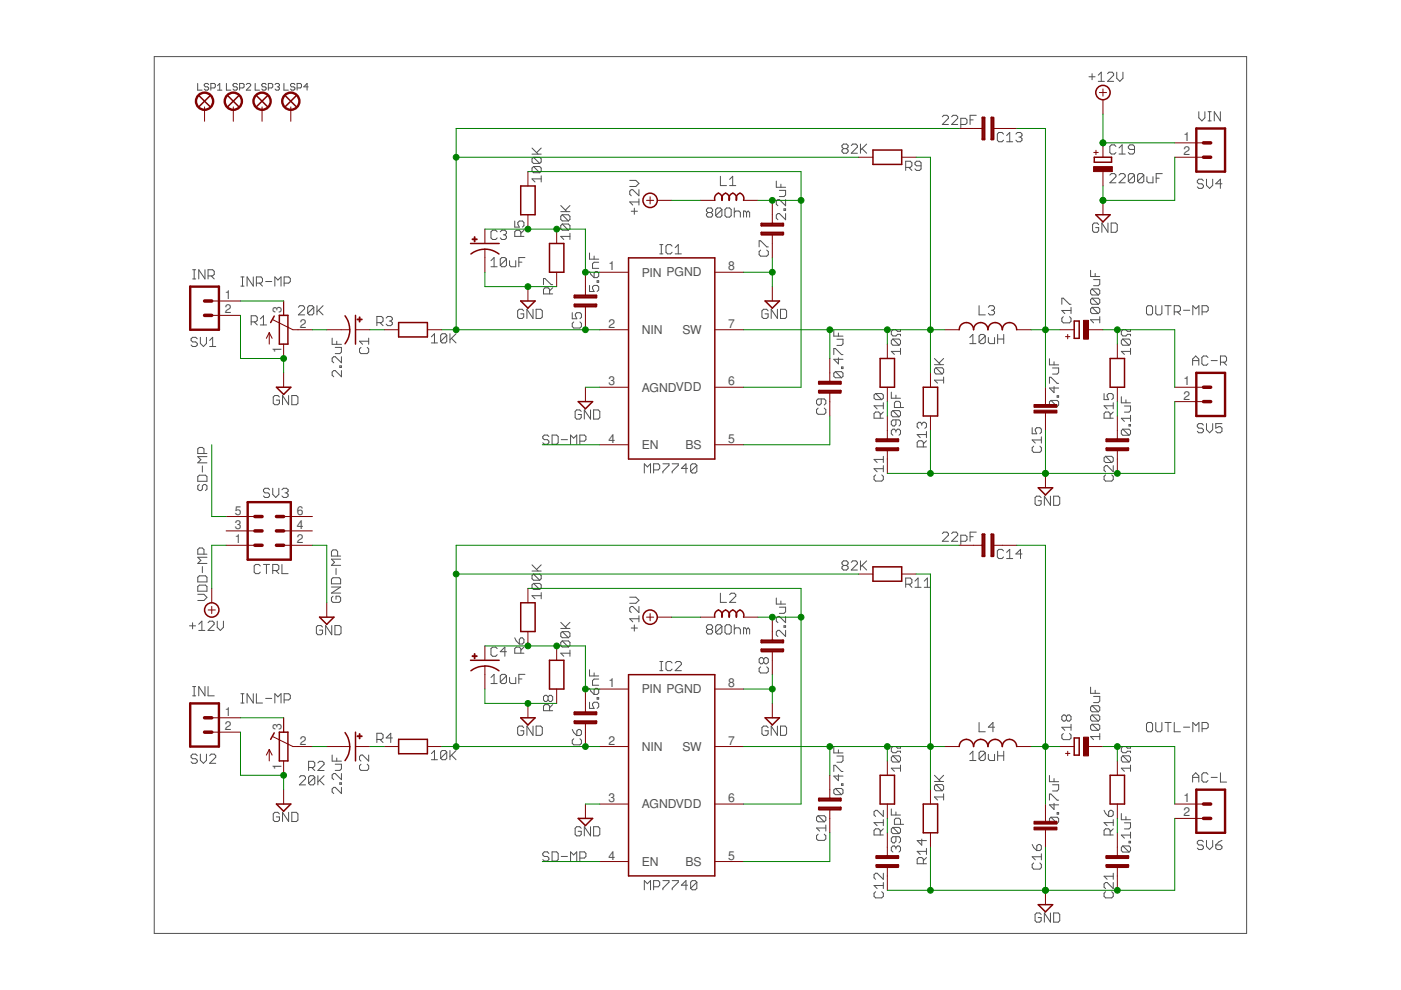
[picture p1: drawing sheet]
<svg xmlns="http://www.w3.org/2000/svg" width="297mm" height="210mm" viewBox="0 0 297 210" stroke-linecap="round" stroke-linejoin="round" font-family="sans-serif">
<defs><g id="words">
<g font-size="2.6" fill="#505050">
<text x="250.9" y="29.9">1</text>
<text x="250.9" y="32.9">2</text>
<text x="129" y="57.3">1</text>
<text x="136.1" y="58.6">PIN PGND</text>
<text x="154.4" y="57.3">8</text>
<text x="47.7" y="63.4">1</text>
<text x="47.7" y="66.4">2</text>
<text x="59.7" y="66.4" transform="rotate(-90 59.7 66.4)">3</text>
<text x="63.6" y="69.5">2</text>
<text x="129" y="69.5">2</text>
<text x="136.1" y="70.8">NIN</text>
<text x="144.7" y="70.8">SW</text>
<text x="154.4" y="69.5">7</text>
<text x="59.7" y="74.8" transform="rotate(-90 59.7 74.8)">1</text>
<text x="129" y="81.7">3</text>
<text x="136.1" y="83">AGNDVDD</text>
<text x="154.4" y="81.7">6</text>
<text x="250.9" y="81.7">1</text>
<text x="250.9" y="84.7">2</text>
<text x="129" y="93.9">4</text>
<text x="136.1" y="95.2">EN</text>
<text x="145.3" y="95.2">BS</text>
<text x="154.4" y="93.9">5</text>
<text x="49.8" y="112.1">3</text>
<text x="49.8" y="109.1">5</text>
<text x="62.9" y="112.1">4</text>
<text x="62.9" y="109.1">6</text>
<text x="49.8" y="115.2">1</text>
<text x="62.9" y="115.2">2</text>
<text x="129" y="145.7">1</text>
<text x="136.1" y="147">PIN PGND</text>
<text x="154.4" y="145.7">8</text>
<text x="47.7" y="151.8">1</text>
<text x="47.7" y="154.8">2</text>
<text x="59.7" y="154.8" transform="rotate(-90 59.7 154.8)">3</text>
<text x="63.6" y="157.9">2</text>
<text x="129" y="157.9">2</text>
<text x="136.1" y="159.2">NIN</text>
<text x="144.7" y="159.2">SW</text>
<text x="154.4" y="157.9">7</text>
<text x="59.7" y="163.2" transform="rotate(-90 59.7 163.2)">1</text>
<text x="129" y="170">3</text>
<text x="136.1" y="171.4">AGNDVDD</text>
<text x="154.4" y="170">6</text>
<text x="250.9" y="170">1</text>
<text x="250.9" y="173.1">2</text>
<text x="129" y="182.2">4</text>
<text x="136.1" y="183.6">EN</text>
<text x="145.3" y="183.6">BS</text>
<text x="154.4" y="182.2">5</text>
</g>
</g></defs>
<g fill="none" stroke="#505050" stroke-width=".21">
<path d="M32.7 12h231.6v185.9h-231.6zM41.9 17.7v1.4h.9M44.2 17.9l-.2-.2h-.5l-.2 .2 .2 .5h.5l.2 .2-.2 .5h-.5l-.2-.2M44.7 18.6h.7l.3-.2v-.5l-.3-.2h-.7v1.4M46.1 19.1h1M46.1 18.2l.5-.5v1.4M48 17.7v1.4h.9M50.3 17.9l-.2-.2h-.5l-.2 .2 .2 .5h.5l.2 .2-.2 .5h-.5l-.2-.2M50.8 18.6h.7l.3-.2v-.5l-.3-.2h-.7v1.4M52.2 17.9l.3-.2h.4l.2 .2v.3l-.9 .9h.9M54.1 17.7v1.4h.9M56.4 17.9l-.2-.2h-.5l-.2 .2 .2 .5h.5l.2 .2-.2 .5h-.5l-.2-.2"/>
<path d="M56.9 18.6h.7l.2-.2v-.5l-.2-.2h-.7v1.4M58.3 17.9l.2-.2h.5l.2 .2-.2 .5M58.8 18.4h.2M59 18.4l.2 .2-.2 .5h-.5l-.2-.2M60.2 17.7v1.4h.9M62.5 17.9l-.2-.2h-.5l-.2 .2 .2 .5h.5l.2 .2-.2 .5h-.5l-.2-.2M63 18.6h.7l.2-.2v-.5l-.2-.2h-.7v1.4M65.3 18.4h-.9l.7-.7v1.4M230.9 16.3h1.3M231.5 15.6v1.3M232.9 15.9l.6-.6v2M232.9 17.3h1.2"/>
<path d="M234.8 15.6l.3-.3h.7l.3 .3v.3l-1.3 1.4h1.3M236.8 15.3v1.3l.6 .7 .7-.7v-1.3M112.8 32.7h1.9M112.8 31.4l1.3 1.3M113.1 33.4h1.3l.3 .3v.6l-.3 .3M113.1 35.3h1.3l.3 .3v.7l-.3 .3M113.1 35.3l-.3 .3v.7l.3 .3h1.3M113.1 33.4l-.3 .3v.6l.3 .3h1.3M113.1 35.3l1.3 1.3M113.1 33.4l1.3 1.2M114.7 37.9h-1.9l.6 .7M114.7 37.3v1.3"/>
<path d="M114.7 31.4l-.9 1M133.5 38.2h1.3l.7 .7-.7 .6h-1.3M152.7 37.4v1.9h1.3M154.7 39.3h1.3M154.7 38l.6-.6v1.9M164.6 38.4v1.3h2M165.6 39.1v.6M178.8 31.5l-.3-.3v-.3l.3-.4h.7l.3 .4v.3l-.3 .3M178.8 31.5l-.3 .3v.4l.3 .3h.7l.3-.3v-.4l-.3-.3M178.8 31.5h.7M180.5 30.9l.3-.4h.7l.3 .4v.3l-1.3 1.3h1.3M182.4 30.5v2"/>
<path d="M182.8 31.5l.9 1M183.7 30.5l-1.3 1.3M192 35.5h1l.3-.3v-.7l-.3-.3h-1v1.9M192.7 35.5l.6 .6M195.3 35.2h-1l-.3-.4v-.3l.3-.3h.7l.3 .3v1.3l-.3 .3h-.7l-.3-.3M199.8 24.8l.3-.4h.7l.3 .4v.3l-1.3 1.3h1.3M201.8 24.8l.3-.4h.6l.4 .4v.3l-1.3 1.3h1.3M203.7 26.4h1l.3-.3v-.7l-.3-.3h-1v2M205.7 25.4h.6M207 24.4h-1.3v2M212.8 28.4l-.4-.3h-.6l-.3 .3v1.3l.3 .4h.6l.4-.4M213.4 30.1h1.3"/>
<path d="M213.4 28.7l.7-.6v2M215.4 28.4l.3-.3h.7l.3 .3v.3l-.3 .4M216 29.1h.4M216.4 29.1l.3 .3v.3l-.3 .4h-.7l-.3-.4M235.3 37.1l.3-.3h.7l.3 .3v.4l-1.3 1.3h1.3M236.6 31.1l-.3-.4h-.7l-.3 .4v1.2l.3 .4h.7l.3-.4M237.3 37.1l.3-.3h.7l.3 .3v.4l-1.3 1.3h1.3M237.3 32.7h1.3M237.3 31.4l.6-.7v2M240.5 37.1v1.3l-.3 .4h-.6l-.4-.4M240.5 37.1l-.3-.3h-.6l-.4 .3v1.3M240.5 31.7h-.9l-.4-.3v-.3l.4-.4h.6l.3 .4v1.2l-.3 .4h-.6l-.4-.4"/>
<path d="M240.5 37.1l-1.3 1.3M242.5 37.1v1.3l-.3 .4h-.7l-.3-.4M242.5 37.1l-.3-.3h-.7l-.3 .3v1.3M242.5 37.1l-1.3 1.3M243.2 37.5v.9l.3 .4h1v-1.3M245.1 37.8h.7M246.4 36.8h-1.3v2M254.2 23.7v1.3l.6 .6 .7-.6v-1.3M255.1 38.3l-.3-.3h-.6l-.3 .3v.4l.3 .3h.6l.3 .3v.3l-.3 .3h-.6l-.3-.3M255.8 38v1.3l.7 .6 .6-.6v-1.3M256.1 25.6h.7M256.1 23.7h.7"/>
<path d="M256.5 23.7v1.9M258.7 23.7v1.9l-1.2-1.9v1.9M259.1 39h-1.3l.9-1v1.9M40.9 59.1h.6M40.9 57.2h.6M41.2 57.2v1.9M43.5 57.2v1.9l-1.4-1.9v1.9M44.1 58.5h1l.3-.3v-.7l-.3-.3h-1v1.9M44.8 58.5l.6 .6M51.1 58.7h.6M51.4 58.7v2M53.7 58.7v2l-1.3-2v2"/>
<path d="M56.3 59.7h1.3M104.1 55.3l.7-.7v2M104.1 56.6h1.3M105.4 49.1l-.3-.3h-.7l-.3 .3v1.3l.3 .4h.7l.3-.4M106.1 49.1l.3-.3h.6l.4 .3v.4l-.4 .3M106.7 49.8h.3M107 49.8l.4 .3v.3l-.4 .4h-.6l-.3-.4M107.4 54.9v1.3l-.4 .4h-.6l-.3-.4M107.4 54.9l-.4-.3h-.6l-.3 .3v1.3M107.4 54.9l-1.3 1.3M108 55.3v.9l.4 .4h.9v-1.3M109.1 46.9v1.3h1l-.3-.7v-.3l.3-.3h.7l.3 .3v.6l-.3 .4"/>
<path d="M110 55.6h.7M110.4 50.1v-1l-.3-.3h-.6l-.4 .3v1h2M111.1 48.8l-.7 .7M111.3 54.6h-1.3v2M118.9 44.9h1.9M118.9 43.6l1.3 1.3M119.2 45.5h1.3l.3 .4v.6l-.3 .3M119.2 47.5h1.3l.3 .3v.7l-.3 .3M119.2 47.5l-.3 .3v.7l.3 .3h1.3M119.2 45.5l-.3 .4v.6l.3 .3h1.3M119.2 47.5l1.3 1.3M119.2 45.5l1.3 1.3"/>
<path d="M120.8 50.1h-1.9l.6 .7M120.8 49.5v1.3M120.8 43.6l-.9 1M125 53.6v1.3h1.9M125 57.6l.3 .6 .7 .7M126 57.9l.3-.3h.3l.3 .3v.6l-.3 .4h-.6zM126 54.3v.6M126.6 59.5h.3v.4h-.3zM126.9 55.6h-.9l-.4 .3v1h1.3M133.8 44.8h1.3M134.5 44.1v1.3M135.5 42.8h-2l.7 .7"/>
<path d="M135.5 40.2v1.3l-1.3-1.3h-.4l-.3 .3v.7l.3 .3M135.5 42.2v1.3M139.9 53.8h.6M139.9 51.9h.6M140.2 51.9v1.9M142.5 52.2l-.3-.3h-.7l-.3 .3v1.3l.3 .3h.7l.3-.3M143.2 52.5l.6-.6v1.9M143.2 53.8h1.3M150.1 45.1l-.3-.4v-.3l.3-.3h.7l.3 .3v.3l-.3 .4M150.1 45.1l-.3 .3v.3l.3 .3h.7l.3-.3v-.3l-.3-.3M150.1 45.1h.7M153.1 44.4l-.4-.3h-.6l-.4 .3v1.3"/>
<path d="M153.1 44.4v1.3l-.4 .3h-.6l-.4-.3M153.1 44.4l-1.4 1.3M154 44.1h.7l.3 .3v1.3l-.3 .3h-.7l-.3-.3v-1.3zM155.7 44.1v1.9M155.7 45.1l.3-.4h.7l.3 .4v.9M158.3 45.1l-.3-.4h-.4v1.3M158.3 45.1v.9M158.3 45.1l.3-.4 .3 .4v.9M161 52.3v-1.2h.3l1.3 1.2h.3M161.3 53l-.3 .3v.7l.3 .3h1.3l.3-.3v-.7l-.3-.3M165.2 40.4h1.4v.9l-.4 .4h-1M166.2 44.3h.4v.3h-.4z"/>
<path d="M166.6 42.3v1.3l-1.4-1.3h-.3l-.3 .4v.6l.3 .3M166.6 45.3v1.3l-1.4-1.3h-.3l-.3 .3v.6l.3 .4M231.2 57.3v1.3h2M231.9 59.3h1.3v1l-.3 .3h-1M232.2 58v.6M232.9 47.6l-.3-.3h-.6l-.4 .3v1.3l.4 .4h.6l.3-.4v-.6h-.6M234.9 47.3v2l-1.3-2v2M235.6 47.3h1l.3 .3v1.3l-.3 .4h-1zM41.8 71.8l-.3-.3h-.7l-.3 .3v.4l.3 .3h.7l.3 .3v.4l-.3 .3h-.7l-.3-.3M42.5 71.5v1.3l.6 .7 .7-.7v-1.3M44.4 73.5h1.3M44.4 72.2l.7-.7v2"/>
<path d="M51.1 60.7h.6M53.3 68.2h.9l.3-.3v-.6l-.3-.3h-.9v1.9M53.9 68.2l.6 .7M54.4 60h.9l.3-.3v-.6l-.3-.4h-.9v2M55 60l.6 .7M55.2 67.6l.7-.6v1.9M55.2 68.9h1.3M58.3 60.7v-2l.6 .7 .7-.7v2M60.2 60h1l.4-.3v-.6l-.4-.4h-1v2M63.3 65.2l.3-.4h.6l.4 .4v.3l-1.3 1.3h1.3M66.5 65.2v1.2l-.3 .4h-.6l-.4-.4M66.5 65.2l-.3-.4h-.6l-.4 .4v1.2"/>
<path d="M66.5 65.2l-1.3 1.2M67.2 64.8v2M67.5 65.8l1 1M68.5 64.8l-1.3 1.3M70.4 71.7v1.3h2M71.1 73.7h1.3v.9l-.3 .4h-1M71.4 72.3v.7M72.1 77.6h.3v.3h-.3zM72.4 75.6v1.3l-1.3-1.3h-.3l-.4 .3v.7l.4 .3M72.4 78.6v1.3l-1.3-1.3h-.3l-.4 .3v.6l.4 .4M76.5 73.7l-.3 .3v.6l.3 .4h1.4l.3-.4v-.6l-.3-.3M78.2 71.7v1.3"/>
<path d="M78.2 72.3h-2l.7 .7M79.9 68.4h1l.3-.3v-.7l-.3-.3h-1v1.9M80.6 68.4l.6 .6M81.9 67.4l.3-.3h.6l.4 .3v.4l-.4 .3M82.5 68.1h.3M82.8 68.1l.4 .3v.3l-.4 .3h-.6l-.3-.3M91.5 71.4l.6-.6v1.9M91.5 72.7h1.3M94.7 71.1v1.3l-.3 .3h-.7l-.3-.3M94.7 71.1l-.3-.3h-.7l-.3 .3v1.3M94.7 71.1l-1.3 1.3M95.4 70.8v1.9"/>
<path d="M95.7 71.7l1 1M96.7 70.8l-1.3 1.3M111 65.9l-.3-.3h-.6l-.4 .3v1.3l.4 .3h.6l.3-.3v-.7h-.6M113 65.6v1.9l-1.3-1.9v1.9M113.7 65.6h.9l.4 .3v1.3l-.4 .3h-.9zM115.2 60.3v-1.2h.3l1.4 1.2h.3M116.5 62.3v-1l-.3-.3h-.7l-.3 .3v1h2M117.2 61l-.7 .7M121.3 66.3v1.3h1l-.3-.7v-.3l.3-.3h.7l.3 .3v.7l-.3 .3M121.6 68.3l-.3 .3v.6l.3 .4h1.4l.3-.4v-.6l-.3-.3M125 60.5v1.3h1l-.4-.6v-.4l.4-.3h.6l.3 .3v.7l-.3 .3M162.9 65.9l-.4-.3h-.6l-.4 .3v1.3l.4 .3h.6l.4-.3v-.7h-.7"/>
<path d="M164.8 65.6v1.9l-1.3-1.9v1.9M165.5 65.6h1l.3 .3v1.3l-.3 .3h-1zM176.8 70v1.3h1.9M176.8 75.2v-1.3h.3l1.3 1.3h.3M177.1 78.8l-.3 .3v.7l.3 .3h1.3M177.1 78.8h1.3l.3 .3v.7l-.3 .3M177.1 78.8l1.3 1.3M177.4 71.9h1.3v1l-.3 .3h-1M177.8 75.9v1.3l-1-1h1.9M177.8 70.6v.7M178.4 77.8h.3v.3h-.3zM189.3 71.9l-.3 .3v.7l.3 .3h1.3"/>
<path d="M189.3 71.9h1.3l.3 .3v.7l-.3 .3M189.3 71.9l1.3 1.3M190.9 69.9v.4h-.6l-.4-.4h-.6l-.3 .4v.6l.3 .3h.6l.4-.3h.6v.3M190.9 73.9v1.2M190.9 74.5h-1.9l.6 .6M198.1 77.3h2M198.1 76l1.3 1.3M198.4 78h1.3l.4 .3v.7l-.4 .3M198.4 78l-.3 .3v.7l.3 .3h1.3M198.4 78l1.3 1.3M200.1 79.9v1.3M200.1 76l-1 1"/>
<path d="M205.6 71.6l.7-.7v2M205.6 72.9h1.3M207.6 64.8v2h1.3M208.9 71.2v1.3l-.3 .4h-.7l-.3-.4M208.9 71.2l-.3-.3h-.7l-.3 .3v1.3M208.9 71.2l-1.3 1.3M209.5 65.2l.4-.4h.6l.4 .4v.3l-.4 .3M209.5 71.6v.9l.4 .4h1v-1.3M210.2 65.8h.3M210.5 65.8l.4 .3v.3l-.4 .4h-.6l-.4-.4M211.5 71.9h1.3M211.5 70.9v2"/>
<path d="M212.8 70.9v2M222.5 76.1v1.3h2M223.2 78h1.3v1l-.4 .3h-.9M223.5 76.7v.7M225.1 64.5v-1.3h.3l1.4 1.3h.3M225.4 67.1l-.3 .4v.6l.3 .4h1.4l.3-.4v-.6l-.3-.4M227.1 65.2v1.3M227.1 65.8h-2l.7 .7M231.5 61.3h1.4l.3 .3v.6l-.3 .3M231.5 63.2h1.4l.3 .3v.7l-.3 .3M231.5 65.2h1.4l.3 .3v.6l-.3 .4M231.5 65.2l-.3 .3v.6l.3 .4h1.4"/>
<path d="M231.5 61.3l-.3 .3v.6l.3 .3h1.4M231.5 63.2l-.3 .3v.7l.3 .3h1.4M231.5 65.2l1.4 1.3M231.5 63.2l1.4 1.3M231.5 61.3l1.4 1.2M233.2 67.8h-2l.7 .7M233.2 67.1v1.4M238.1 71.9l-.4 .3v.7l.4 .3h1.3M238.1 71.9h1.3l.3 .3v.7l-.3 .3M238.1 71.9l1.3 1.3M239.7 74.5h-2l.7 .6M239.7 69.9v.4h-.7l-.3-.4h-.6l-.4 .4v.6l.4 .3h.6l.3-.3h.7v.3"/>
<path d="M239.7 73.9v1.2M243.4 64.8h.7l.3 .4v1.2l-.3 .4h-.7l-.3-.4v-1.2zM245 64.8v1.6l.4 .4h.6l.3-.4v-1.6M247 64.8h1.3M247.6 64.8v2M249 66.1h.9l.4-.3v-.6l-.4-.4h-.9v2M249.6 66.1l.7 .7M250.9 65.8h1.3M252.9 77.4v-1.3l.6-.6 .7 .6v1.3M252.9 76.5h1.3M252.9 66.8v-2l.7 .7 .6-.7v2M254.9 66.1h.9l.4-.3v-.6l-.4-.4h-.9v2"/>
<path d="M256.1 75.8l-.3-.3h-.7l-.3 .3v1.3l.3 .3h.7l.3-.3M256.8 76.5h1.3M258.8 76.8h.9l.4-.3v-.7l-.4-.3h-.9v1.9M259.4 76.8l.7 .6M42.9 98.8v1.3M43.2 96.2v-1l-.3-.3h-.6l-.4 .3v1h2M43.9 96.8h-2l.7 .7-.7 .6h2M59.2 84.2l-.3-.3h-.6l-.4 .3v1.3l.4 .3h.6l.3-.3v-.7h-.6M61.2 83.9v1.9l-1.3-1.9v1.9M61.9 83.9h.9l.4 .3v1.3l-.4 .3h-.9zM116.4 92.6l-.3-.4h-.7l-.3 .4v.3l.3 .3h.7l.3 .3v.4l-.3 .3h-.7l-.3-.3M117.1 92.2h.9l.3 .4v1.3l-.3 .3h-.9z"/>
<path d="M119 93.2h1.3M121 94.2v-2l.6 .7 .7-.7v2M122.9 93.5h1l.3-.3v-.6l-.3-.4h-1v2M123.2 87.2l-.3-.3h-.6l-.4 .3v1.3l.4 .4h.6l.3-.4v-.6h-.6M125.2 86.9v2l-1.3-2v2M125.9 86.9h.9l.4 .3v1.3l-.4 .4h-.9zM138.6 99.6h1l.3-.3v-.6l-.3-.4h-1v2M140.5 98.3h1.3v.4l-1.3 1.3v.3M142.5 98.3h1.3v.4l-1.3 1.3v.3M145.8 99.3h-1.3l.9-1v2M147.7 98.7l-.3-.4h-.6l-.4 .4v1.3M147.7 98.7v1.3l-.3 .3h-.6l-.4-.3"/>
<path d="M147.7 98.7l-1.3 1.3M173.5 86.5l-.4 .4v.6l.4 .3h1.3l.3-.3v-.6l-.3-.4M174.1 84.6v1l-.3 .3h-.3l-.4-.3v-.7l.4-.3h1.3l.3 .3v.7l-.3 .3M185.7 83.4l-.4 .4v.6l.4 .3h1.2M185.7 83.4h1.2l.4 .4v.6l-.4 .3M185.7 83.4l1.2 1.3M186.6 88.7v-1l-.3-.3h-.6l-.4 .3v1h2M187.3 97.4h-2l.7 .7M187.3 85.4v1.3M187.3 96.8v1.3M187.3 98.7v1.3M187.3 99.4h-2l.7 .6"/>
<path d="M187.3 87.4l-.7 .6M187.3 86h-2l.7 .7M189 83.1v1.3h1.9M189.3 87.1l-.3 .3v.6l.3 .4h1.3M189.3 87.1h1.3l.3 .3v.6l-.3 .4M189.3 87.1l1.3 1.3M189.9 91.3l.4-.3h.3l.3 .3v.7l-.3 .3M189.9 91.3l-.3-.3h-.3l-.3 .3v.7l.3 .3M189.9 89v1l-.3 .3h-.3l-.3-.3v-.7l.3-.3h1.3l.3 .3v.7l-.3 .3M189.9 83.8v.6M189.9 91.3v.3M190.9 86.4v-1l-.3-.3h-.7l-.3 .3v1h2"/>
<path d="M195.4 89.9l-.3-.4h-.3l-.3 .4v.6l.3 .3M195.4 89.9l.4-.4h.3l.3 .4v.6l-.3 .3M195.4 89.9v.3M195.8 94.8v-1l-.4-.3h-.6l-.3 .3v1h1.9M196.4 93.5l-.6 .6M196.4 92.1h-1.9l.6 .7M196.4 91.5v1.3M200.1 80.6h-2l.7 .6M218.8 90.7v1.3h1l-.3-.7v-.3l.3-.3h.7l.3 .3v.7l-.3 .3M219.2 94.6l-.4 .3v.7l.4 .3h1.3l.3-.3v-.7l-.3-.3M220.8 92.6v1.3M220.8 93.3h-2l.7 .6"/>
<path d="M222.5 81.3v-1.3h.3l1.3 1.3h.4M222.8 84.9l-.3 .3v.7l.3 .3h1.3M222.8 84.9h1.3l.4 .3v.7l-.4 .3M222.8 84.9l1.3 1.3M223.5 82v1.2l-1-.9h2M224.1 83.9h.4v.3h-.4zM234.1 83.4v1.3h1l-.4-.6v-.3l.4-.4h.6l.3 .4v.6l-.3 .3M234.4 96.8l-.3 .3v.6l.3 .4h1.3M234.4 96.8h1.3l.3 .3v.6l-.3 .4M234.4 96.8l1.3 1.3M235.4 88.7v-1l-.3-.3h-.7l-.3 .3v1h1.9M236 86h-1.9l.6 .7"/>
<path d="M236 98.7v1.3l-1.3-1.3h-.3l-.3 .4v.6l.3 .3M236 85.4v1.3M236 87.4l-.6 .6M237.7 84.1v1.3h2M238.1 91h1.3l.3 .3v.7l-.3 .3M238.1 91l-.4 .3v.7l.4 .3h1.3M238.1 91l1.3 1.3M238.4 86.1h1.3v1l-.3 .3h-1M238.7 84.8v.6M239.4 90h.3v.3h-.3zM239.7 88.1v1.2M239.7 88.7h-2l.7 .6"/>
<path d="M255.1 90.1l-.3-.3h-.6l-.3 .3v.4l.3 .3h.6l.3 .3v.3l-.3 .4h-.6l-.3-.4M255.8 89.8v1.3l.7 .7 .6-.7v-1.3M259.1 89.8h-1.3v1l.6-.3h.3l.4 .3v.6l-.4 .4h-.6l-.3-.4M41.9 101.1l.4-.3h1.3l.3 .3v.9h-2zM42.3 102.7l-.4 .3v.7l.4 .3h.3l.3-.3v-.7l.3-.3h.4l.3 .3v.7l-.3 .3M43.2 117.5v-1l-.3-.3h-.6l-.4 .3v1h2M43.9 118.2h-2l.7 .6-.7 .7h2M55.2 120l-.3-.3h-.7l-.3 .3v1.3l.3 .3h.7l.3-.3M55.9 119.7h1.2M56.5 119.7v1.9M57.1 103.8l-.3-.3h-.6l-.3 .3v.4l.3 .3h.6l.3 .3v.4l-.3 .3h-.6l-.3-.3M57.8 103.5v1.3l.7 .7 .6-.7v-1.3"/>
<path d="M59.8 119.7v1.9h1.3M59.8 103.8l.3-.3h.6l.4 .3v.4l-.4 .3M60.4 104.5h.3M60.7 104.5l.4 .3v.4l-.4 .3h-.6l-.3-.3M71.6 117.9v-1l-.4-.3h-.6l-.3 .3v1h1.9M72.2 118.6h-1.9l.6 .6-.6 .7h1.9M112.8 119.8l1.3 1.3M114.7 119.8l-.9 .9M136.6 100.3v-2l.7 .7 .6-.7v2M178.8 119.9l-.3-.4v-.3l.3-.3h.7l.3 .3v.3l-.3 .4M178.8 119.9l-.3 .3v.3l.3 .4h.7l.3-.4v-.3l-.3-.3M178.8 119.9h.7"/>
<path d="M180.5 119.2l.3-.3h.7l.3 .3v.3l-1.3 1.4h1.3M182.4 118.9v2M182.8 119.9l.9 1M183.7 118.9l-1.3 1.3M185.7 100.7l-.4 .3v.7l.4 .3h1.2l.4-.3v-.7l-.4-.3M199.8 113.1l.3-.3h.7l.3 .3v.4l-1.3 1.3h1.3M201.8 113.1l.3-.3h.6l.4 .3v.4l-1.3 1.3h1.3M203.7 114.8h1l.3-.4v-.6l-.3-.3h-1v1.9M205.7 113.8h.6M207 112.8h-1.3v2M212.8 116.8l-.4-.3h-.6l-.3 .3v1.3l.3 .3h.6l.4-.3M213.4 117.1l.7-.6v1.9"/>
<path d="M213.4 118.4h1.3M216.7 117.5h-1.3l1-1v1.9M220.7 105.5l-.3-.3h-.6l-.3 .3v1.3l.3 .3h.6l.3-.3v-.6h-.6M222.7 105.2v1.9l-1.3-1.9v1.9M223.4 105.2h1l.3 .3v1.3l-.3 .3h-1zM234.4 100.7l-.3 .3v.7l.3 .3h1.3l.3-.3v-.7l-.3-.3M40.2 132.7h1.3M40.8 132v1.3M41.9 122.4l.4-.3h1.3l.3 .3v1h-2zM41.9 124.4l.4-.3h1.3l.3 .3v.9h-2zM41.9 126h1.3l.7 .7-.7 .6h-1.3M42.1 132.4l.7-.7v2"/>
<path d="M42.1 133.7h1.3M42.9 120.1v1.3M44.1 132l.3-.3h.7l.3 .3v.4l-1.3 1.3h1.3M46.1 131.7v1.3l.6 .7 .7-.7v-1.3M57.8 121h1l.3-.4v-.6l-.3-.3h-1v1.9M58.5 121l.6 .6M68.4 132.9l-.3-.3h-.7l-.3 .3v1.3l.3 .4h.7l.3-.4v-.6h-.7M70.3 122.8l.3-.3h1.3l.3 .3v1h-1.9zM70.3 124.5h1.9l-1.9 1.3h1.9M70.3 132.6v2l-1.3-2v2M70.6 126.4l-.3 .3v.7l.3 .3h1.3l.3-.3v-.7l-.3-.3h-.7v.7M71 132.6h1l.3 .3v1.3l-.3 .4h-1z"/>
<path d="M71.2 120.5v1.3M105.4 137.5l-.3-.3h-.7l-.3 .3v1.3l.3 .3h.7l.3-.3M107.4 138.2h-1.3l.9-1v1.9M109.1 135.2l.4 .7 .6 .6M110.4 138.5v-1l-.3-.3h-.6l-.4 .3v1h2M110.4 135.2h.4l.3 .4v.6l-.3 .3h-.7v-.9zM111.1 137.2l-.7 .7M112.8 121.1h1.9M113.1 123.7l-.3 .3v.7l.3 .3h1.3M113.1 121.7h1.3l.3 .3v.7l-.3 .3M113.1 123.7h1.3l.3 .3v.7l-.3 .3M113.1 121.7l-.3 .3v.7l.3 .3h1.3"/>
<path d="M113.1 123.7l1.3 1.3M113.1 121.7l1.3 1.3M114.7 125.6v1.4M114.7 126.3h-1.9l.6 .7M118.9 133.2h1.9M118.9 132l1.3 1.2M119.2 133.9h1.3l.3 .3v.7l-.3 .3M119.2 135.9h1.3l.3 .3v.7l-.3 .3M119.2 133.9l-.3 .3v.7l.3 .3h1.3M119.2 135.9l-.3 .3v.7l.3 .3h1.3M119.2 135.9l1.3 1.3M119.2 133.9l1.3 1.3"/>
<path d="M120.8 137.8v1.3M120.8 138.5h-1.9l.6 .6M120.8 132l-.9 .9M133.5 126.6h1.3l.7 .7-.7 .6h-1.3M133.8 133.2h1.3M134.5 132.5v1.3M135.5 128.6v1.3l-1.3-1.3h-.4l-.3 .3v.7l.3 .3M135.5 130.6v1.2M135.5 131.2h-2l.7 .6M150.1 133.5l-.3-.4v-.3l.3-.3h.7l.3 .3v.3l-.3 .4M150.1 133.5l-.3 .3v.3l.3 .3h.7l.3-.3v-.3l-.3-.3M150.1 133.5h.7"/>
<path d="M152.7 125.8v1.9h1.3M153.1 132.8l-.4-.3h-.6l-.4 .3v1.3M153.1 132.8v1.3l-.4 .3h-.6l-.4-.3M153.1 132.8l-1.4 1.3M154 132.5h.7l.3 .3v1.3l-.3 .3h-.7l-.3-.3v-1.3zM154.7 126.1l.3-.3h.7l.3 .3v.3l-1.3 1.3h1.3M155.7 132.5v1.9M155.7 133.5l.3-.4h.7l.3 .4v.9M158.3 133.5l-.3-.4h-.4v1.3M158.3 133.5v.9M158.3 133.5l.3-.4 .3 .4v.9M161.9 139.7l-.3-.3h-.3l-.3 .3v.7l.3 .3h.3l.3-.3"/>
<path d="M161.9 139.7l.3-.3h.4l.3 .3v.7l-.3 .3h-.4l-.3-.3M161.9 139.7v.7M164.6 126.8v1.3h2M165.2 128.7h1.4v1l-.4 .3h-1M165.6 127.4v.7M166.2 132.7h.4v.3h-.4zM166.6 133.6v1.4l-1.4-1.4h-.3l-.3 .4v.6l.3 .4M166.6 130.7v1.3l-1.4-1.3h-.3l-.3 .3v.7l.3 .3M192 123.9h1l.3-.4v-.6l-.3-.3h-1v1.9M192.7 123.9l.6 .6M194 123.2l.6-.6v1.9M194 124.5h1.3"/>
<path d="M196 124.5h1.3M196 123.2l.6-.6v1.9M40.9 147.5h.6M40.9 145.6h.6M41.2 145.6v1.9M42.5 159.9v1.3l.6 .6 .7-.6v-1.3M43.5 145.6v1.9l-1.4-1.9v1.9M44.1 145.6v1.9h1.3M51.1 149.1h.6M51.1 147.1h.6M51.4 147.1v2M53.7 147.1v2l-1.3-2v2"/>
<path d="M54.4 147.1v2h1.2M56.3 148.1h1.3M58.3 149.1v-2l.6 .6 .7-.6v2M60.2 148.4h1l.4-.3v-.7l-.4-.3h-1v2M79.9 156.8h1l.3-.3v-.7l-.3-.3h-1v1.9M80.6 156.8l.6 .6M83.2 156.5h-1.3l.9-1v1.9M91.5 159.8l.6-.7v2M94.7 159.5v1.3l-.3 .3h-.7l-.3-.3M94.7 159.5l-.3-.4h-.7l-.3 .4v1.3M94.7 159.5l-1.3 1.3M95.4 159.1v2"/>
<path d="M96.7 159.1l-1.3 1.3M104.1 143.6l.7-.6v1.9M104.1 144.9h1.3M107.4 143.3l-.4-.3h-.6l-.3 .3v1.3M107.4 143.3v1.3l-.4 .3h-.6l-.3-.3M107.4 143.3l-1.3 1.3M108 143.6v1l.4 .3h.9v-1.3M110 144h.7M111 154.3l-.3-.4h-.6l-.4 .4v1.3l.4 .3h.6l.3-.3v-.7h-.6M111.3 143h-1.3v1.9M113 153.9v2l-1.3-2v2M113.7 153.9h.9l.4 .4v1.3l-.4 .3h-.9z"/>
<path d="M116.2 147.7l-.3-.3h-.4l-.3 .3v.7l.3 .3h.4l.3-.3M116.2 147.7l.3-.3h.4l.3 .3v.7l-.3 .3h-.4l-.3-.3M116.2 147.7v.7M116.5 150.7v-1l-.3-.3h-.7l-.3 .3v1h2M117.2 149.4l-.7 .7M121.3 154.7l.3 .6 .7 .7M121.6 156.6l-.3 .4v.6l.3 .3h1.4l.3-.3v-.6l-.3-.4M122.3 155l.3-.3h.4l.3 .3v.6l-.3 .4h-.7zM125 142v1.3h1.9M125 148.9v1.3h1l-.4-1 .4-.3h.6l.3 .3v.7l-.3 .3M125 145.9l.3 .7 .7 .6M126 146.3l.3-.4h.3l.3 .4v.6l-.3 .3h-.6z"/>
<path d="M126 142.7v.6M126.6 147.9h.3v.3h-.3zM126.9 144h-.9l-.4 .3v1h1.3M139.9 142.2h.6M139.9 140.3h.6M140.2 140.3v1.9M142.5 140.6l-.3-.3h-.7l-.3 .3v1.3l.3 .3h.7l.3-.3M143.2 140.6l.3-.3h.6l.4 .3v.3l-1.3 1.3h1.3M161.3 141.4l-.3 .3v.7l.3 .3h1.3l.3-.3v-.7l-.3-.3M162.9 154.3l-.4-.4h-.6l-.4 .4v1.3l.4 .3h.6l.4-.3v-.7h-.7M164.8 153.9v2l-1.3-2v2M165.5 153.9h1l.3 .4v1.3l-.3 .3h-1z"/>
<path d="M176.8 158.3v1.3h1.9M177.8 159v.6M190.9 158.3v.3h-.6l-.4-.3h-.6l-.3 .3v.7l.3 .3h.6l.4-.3h.6v.3M205.6 159.9l.7-.6v1.9M207.6 153.2v2h1.3M208.9 159.6l-.3-.3h-.7l-.3 .3v1.3M208.9 159.6v1.3l-.3 .3h-.7l-.3-.3M208.9 159.6l-1.3 1.3M209.5 159.9v1l.4 .3h1v-1.3M210.9 154.2h-1.4l1-1v2M211.5 159.3v1.9M212.8 159.3v1.9"/>
<path d="M225.4 155.5l-.3 .4v.6l.3 .3h1.4l.3-.3v-.6l-.3-.4M226.1 151.9l-.3-.3h-.4l-.3 .3v.7l.3 .3h.4l.3-.3M226.1 151.9l.3-.3h.4l.3 .3v.7l-.3 .3h-.4l-.3-.3M226.1 151.9v.7M227.1 153.6v1.3M227.1 154.2h-2l.7 .7M231.2 145.7v1.3h2M231.5 149.6h1.4l.3 .3v.7l-.3 .3M231.5 151.6h1.4l.3 .3v.7l-.3 .3M231.5 153.6h1.4l.3 .3v.6l-.3 .4M231.5 149.6l-.3 .3v.7l.3 .3h1.4M231.5 151.6l-.3 .3v.7l.3 .3h1.4"/>
<path d="M231.5 153.6l-.3 .3v.6l.3 .4h1.4M231.5 153.6l1.4 1.3M231.5 151.6l1.4 1.3M231.5 149.6l1.4 1.3M231.9 147.7h1.3v.9l-.3 .4h-1M232.2 146.3v.7M233.2 155.5v1.3M233.2 156.2h-2l.7 .6M239.7 158.3v.3h-.7l-.3-.3h-.6l-.4 .3v.7l.4 .3h.6l.3-.3h.7v.3M243.4 153.2h.7l.3 .3v1.3l-.3 .4h-.7l-.3-.4v-1.3zM245 153.2v1.6l.4 .4h.6l.3-.4v-1.6M247 153.2h1.3"/>
<path d="M247.6 153.2v2M249 153.2v2h1.3M250.9 154.2h1.3M252.9 155.2v-2l.7 .6 .6-.6v2M254.9 154.5h.9l.4-.3v-.7l-.4-.3h-.9v2M41.8 160.2l-.3-.3h-.7l-.3 .3v.3l.3 .4h.7l.3 .3v.3l-.3 .3h-.7l-.3-.3M44.4 160.2l.4-.3h.6l.3 .3v.3l-1.3 1.3h1.3M59.2 172.6l-.3-.4h-.6l-.4 .4v1.3l.4 .3h.6l.3-.3v-.7h-.6M61.2 172.2v2l-1.3-2v2M61.9 172.2h.9l.4 .4v1.3l-.4 .3h-.9zM63.5 164.8l.3-.3h.7l.3 .3v.3l-1.3 1.3h1.3M65.4 162.7h1l.3-.3v-.6l-.3-.4h-1v2"/>
<path d="M66.1 162.7l.6 .7M66.7 164.8v1.3l-.3 .3h-.6l-.4-.3M66.7 164.8l-.3-.3h-.6l-.4 .3v1.3M66.7 164.8l-1.3 1.3M67.4 164.5v1.9M67.4 161.8l.3-.4h.7l.3 .4v.3l-1.3 1.3h1.3M67.7 165.4l1 1M68.7 164.5l-1.3 1.3M70.4 160.1v1.3h2M71.1 162h1.3v1l-.3 .3h-1M71.4 160.7v.7M72.1 166h.3v.3h-.3z"/>
<path d="M72.4 164v1.3l-1.3-1.3h-.3l-.4 .3v.7l.4 .3M72.4 166.9v1.4l-1.3-1.4h-.3l-.4 .4v.6l.4 .4M76.5 162l-.3 .4v.6l.3 .3h1.4l.3-.3v-.6l-.3-.4M78.2 160.1v1.3l-1.3-1.3h-.4l-.3 .3v.7l.3 .3M91.5 161.1h1.3M95.7 160.1l1 1M123.2 175.6l-.3-.3h-.6l-.4 .3v1.3l.4 .3h.6l.3-.3v-.6h-.6M125.2 175.3v1.9l-1.3-1.9v1.9M125.9 175.3h.9l.4 .3v1.3l-.4 .3h-.9zM173.5 176.9l-.4 .3v.7l.4 .3h1.3l.3-.3v-.7l-.3-.3M173.5 173l-.4 .3v.6l.4 .3h1.3M173.5 173h1.3l.3 .3v.6l-.3 .3"/>
<path d="M173.5 173l1.3 1.2M175.1 174.9v1.3M175.1 175.6h-2l.7 .6M176.8 163.6v-1.3h.3l1.3 1.3h.3M177.1 167.2l-.3 .3v.6l.3 .4h1.3M177.1 167.2h1.3l.3 .3v.6l-.3 .4M177.1 167.2l1.3 1.3M177.4 160.3h1.3v1l-.3 .3h-1M177.8 164.2v1.3l-1-1h1.9M178.4 166.2h.3v.3h-.3zM186.6 177v-.9l-.3-.4h-.6l-.4 .4v.9h2M187.3 174.4h-2l.7 .7"/>
<path d="M187.3 171.8v1.3l-1.3-1.3h-.3l-.4 .3v.7l.4 .3M187.3 173.8v1.3M187.3 175.7l-.7 .7M189 171.5v1.3h1.9M189.3 160.3l-.3 .3v.6l.3 .4h1.3M189.3 175.4l-.3 .4v.6l.3 .3h1.3M189.3 160.3h1.3l.3 .3v.6l-.3 .4M189.3 175.4h1.3l.3 .4v.6l-.3 .3M189.3 175.4l1.3 1.3M189.3 160.3l1.3 1.3M189.9 177.4v1l-.3 .3h-.3l-.3-.3v-.7l.3-.3h1.3l.3 .3v.7l-.3 .3M189.9 179.7l-.3-.3h-.3l-.3 .3v.6l.3 .4"/>
<path d="M189.9 172.1v.7M189.9 179.7v.3M189.9 179.7l.4-.3h.3l.3 .3v.6l-.3 .4M190.9 162.2v1.3M190.9 174.8v-1l-.3-.3h-.7l-.3 .3v1h2M190.9 162.9h-1.9l.6 .6M195.4 177.9v1.3l-.9-1h1.9M196.4 179.9v1.3M198.1 165.7h2M198.1 164.4l1.3 1.3M198.4 166.3h1.3l.4 .4v.6l-.4 .4M198.4 166.3l-.3 .4v.6l.3 .4h1.3"/>
<path d="M198.4 166.3l1.3 1.4M200.1 168.3v1.3M200.1 169h-2l.7 .6M200.1 164.4l-1 1M205.6 161.2h1.3M211.5 160.3h1.3M218.8 179l.4 .7 .6 .6M219.8 179.4l.4-.4h.3l.3 .4v.6l-.3 .3h-.7zM222.5 164.4v1.3h2M222.5 169.7v-1.3h.3l1.3 1.3h.4M222.8 173.3l-.3 .3v.6l.3 .4h1.3M222.8 173.3h1.3l.4 .3v.6l-.4 .4"/>
<path d="M222.8 173.3l1.3 1.3M223.2 166.4h1.3v1l-.4 .3h-.9M223.5 165.1v.6M223.5 170.3v1.3l-1-1h2M224.1 172.3h.4v.3h-.4zM234.1 171.8l.3 .7 .7 .6M235.1 172.1l.3-.3h.3l.3 .3v.7l-.3 .3h-.6zM235.4 177v-.9l-.3-.4h-.7l-.3 .4v.9h1.9M236 174.4h-1.9l.6 .7M236 173.8v1.3M236 175.7l-.6 .7M237.7 172.5v1.3h2"/>
<path d="M238.1 160.3l-.4 .3v.6l.4 .4h1.3M238.1 179.4l-.4 .3v.6l.4 .4h1.3M238.1 160.3h1.3l.3 .3v.6l-.3 .4M238.1 179.4h1.3l.3 .3v.6l-.3 .4M238.1 179.4l1.3 1.3M238.1 160.3l1.3 1.3M238.4 174.5h1.3v.9l-.3 .3h-1M238.7 173.1v.7M239.4 178.4h.3v.3h-.3zM239.7 162.2v1.3M239.7 176.4v1.3M239.7 162.9h-2l.7 .6"/>
<path d="M239.7 177.1h-2l.7 .6M252.9 165.8v-1.3l.6-.6 .7 .6v1.3M252.9 164.8h1.3M255.1 178.5l-.3-.3h-.6l-.3 .3v.3l.3 .4h.6l.3 .3v.3l-.3 .3h-.6l-.3-.3M255.8 178.2v1.3l.7 .6 .6-.6v-1.3M256.1 164.2l-.3-.3h-.7l-.3 .3v1.3l.3 .3h.7l.3-.3M256.8 164.8h1.3M257.8 179.2h.9l.4 .3v.3l-.4 .3h-.6l-.3-.3zM258.8 163.9v1.9h1.3M259.1 178.2l-.7 .3-.6 .7M116.4 181l-.3-.4h-.7l-.3 .4v.3l.3 .3h.7l.3 .3v.3l-.3 .4h-.7l-.3-.4M117.1 180.6h.9l.3 .4v1.2l-.3 .4h-.9z"/>
<path d="M119 181.6h1.3M121 182.6v-2l.6 .7 .7-.7v2M122.9 181.9h1l.3-.3v-.6l-.3-.4h-1v2M136.6 188.7v-2l.7 .7 .6-.7v2M138.6 188h1l.3-.3v-.7l-.3-.3h-1v2M140.5 186.7h1.3v.3l-1.3 1.3v.4M142.5 186.7h1.3v.3l-1.3 1.3v.4M145.8 187.7h-1.3l.9-1v2M147.7 187l-.3-.3h-.6l-.4 .3v1.3M147.7 187v1.3l-.3 .4h-.6l-.4-.4M147.7 187l-1.3 1.3M185.7 189.1l-.4 .3v.6l.4 .4h1.2l.4-.4v-.6l-.4-.3"/>
<path d="M187.3 185.1v1.3l-1.3-1.3h-.3l-.4 .4v.6l.4 .3M187.3 187.1v1.3M187.3 187.7h-2l.7 .7M195.8 183.1v-.9l-.4-.4h-.6l-.3 .4v.9h1.9M196.4 181.8l-.6 .7M196.4 180.5h-1.9l.6 .7M219.2 183l-.4 .3v.6l.4 .4h1.3l.3-.4v-.6l-.3-.3M220.7 193.9l-.3-.3h-.6l-.3 .3v1.3l.3 .3h.6l.3-.3v-.7h-.6M220.8 181v1.3M220.8 181.7h-2l.7 .6M222.7 193.6v1.9l-1.3-1.9v1.9M223.4 193.6h1l.3 .3v1.3l-.3 .3h-1z"/>
<path d="M234.4 189.1l-.3 .3v.6l.3 .4h1.3l.3-.4v-.6l-.3-.3M236 187.1v1.3l-1.3-1.3h-.3l-.3 .3v.7l.3 .3M236 185.1v1.3M236 185.8h-1.9l.6 .6"/>
</g>
<g fill="none" stroke="#800000" stroke-width=".32">
<path d="M42.1 20.2l2.5 2.5M44.6 20.2l-2.5 2.5M48.2 20.2l2.5 2.5M50.7 20.2l-2.5 2.5M54.3 20.2l2.5 2.5M56.8 20.2l-2.5 2.5M60.4 20.2l2.5 2.5M62.9 20.2l-2.5 2.5M110.4 39.4h3.1v6.1h-3.1zM185.1 31.8h6.1v3.1h-6.1zM232 33.3h3.7v1.1h-3.7zM99.8 51.6h6"/>
<path d="M99.8 53.8a4.9 4.9 0 0 1 6 0M116.5 51.6h3v6.1h-3zM133.3 54.7h18.3v42.6h-18.3zM151.6 42.5l-.1-.5a.8 .8 0 0 1 .7-1 .8 .8 0 0 1 .9 .7v.8l-.1-.5a.8 .8 0 0 1 .7-1 .8 .8 0 0 1 .9 .7v.8v-.5a.8 .8 0 0 1 .6-1 .8 .8 0 0 1 .9 .7v.8v-.5a.8 .8 0 0 1 .6-1 .8 .8 0 0 1 .9 .7v.8M232.3 45.5h3.1l-1.6 1.6zM58.1 67l-.7 1.4M59.2 66.9h1.8v6.1h-1.8zM73.2 67a4.9 4.9 0 0 1 0 5.9M75.4 66.9v6.1M84.5 68.4h6.1v3h-6.1zM110.4 63.8h3.1l-1.6 1.5zM162.2 63.8h3.1l-1.6 1.5z"/>
<path d="M186.6 76h3.1v6.1h-3.1zM203.4 69.9a1.52 1.52 0 0 1 1.5-1.5 1.52 1.52 0 0 1 1.5 1.5 1.52 1.52 0 0 1 1.5-1.5 1.52 1.52 0 0 1 1.6 1.5 1.52 1.52 0 0 1 1.5-1.5 1.52 1.52 0 0 1 1.5 1.5 1.52 1.52 0 0 1 1.5-1.5 1.52 1.52 0 0 1 1.6 1.5M227.8 68.1h1v3.6h-1zM235.4 76h3v6.1h-3zM58.6 82.1h3.1l-1.6 1.5zM122.6 85.2h3l-1.5 1.5zM195.7 82.1h3.1v6.1h-3.1zM220.1 103.4h3.1l-1.5 1.5zM67.8 130.9h3l-1.5 1.5zM99.8 140h6M110.4 127.8h3.1v6.1h-3.1zM116.5 140h3v6.1h-3z"/>
<path d="M151.6 130.9l-.1-.6a.79 .79 0 0 1 .7-.9 .79 .79 0 0 1 .9 .7v.8l-.1-.6a.79 .79 0 0 1 .7-.9 .79 .79 0 0 1 .9 .7v.8v-.6a.79 .79 0 0 1 .6-.9 .79 .79 0 0 1 .9 .7v.8v-.6a.79 .79 0 0 1 .6-.9 .79 .79 0 0 1 .9 .7v.8M185.1 120.2h6.1v3h-6.1zM58.1 155.4l-.7 1.4M59.2 155.2h1.8v6.1h-1.8zM73.2 155.3a4.9 4.9 0 0 1 0 6M75.4 155.2v6.1M84.5 156.8h6.1v3h-6.1zM99.8 142.2a4.9 4.9 0 0 1 6 0M110.4 152.2h3.1l-1.6 1.5zM133.3 143h18.3v42.7h-18.3zM162.2 152.2h3.1l-1.6 1.5zM203.4 158.3a1.52 1.52 0 0 1 1.5-1.5 1.52 1.52 0 0 1 1.5 1.5 1.52 1.52 0 0 1 1.5-1.5 1.52 1.52 0 0 1 1.6 1.5 1.52 1.52 0 0 1 1.5-1.5 1.52 1.52 0 0 1 1.5 1.5 1.52 1.52 0 0 1 1.5-1.5 1.52 1.52 0 0 1 1.6 1.5"/>
<path d="M227.8 156.5h1v3.6h-1zM58.6 170.5h3.1l-1.6 1.5zM122.6 173.5h3l-1.5 1.5zM186.6 164.4h3.1v6.1h-3.1zM195.7 170.5h3.1v6.1h-3.1zM235.4 164.4h3v6.1h-3zM220.1 191.8h3.1l-1.5 1.5z"/>
<circle cx="233.8" cy="19.6" r="1.52"/>
<circle cx="137.8" cy="42.5" r="1.52"/>
<circle cx="44.9" cy="129.3" r="1.52"/>
<circle cx="137.8" cy="130.9" r="1.52"/>
</g>
<g fill="none" stroke="#800000" stroke-width=".21">
<path d="M233.1 19.6h1.5M233.8 18.9v1.5M43.4 22.7v3M49.5 22.7v3M55.6 22.7v3M61.7 22.7v3M111.9 36.4v3M182 33.3h3.1M191.2 33.3h3M203.4 27.2h4.9M210.6 27.2h5M231.9 32.3h1"/>
<path d="M232.4 31.9v.9M233.8 21.1v3.1M233.8 30.3v3M233.8 36.4v3M249.1 30.3h6.1M249.1 33.3h6.1M102.8 48.6v3M102.8 52.8v4.9M111.9 45.5v3.1M118 48.6v3M118 57.7v3.1M124.1 57.7v5"/>
<path d="M127.2 57.7h6.1M137.1 42.5h1.5M137.8 41.7v1.5M139.4 42.5h3M148.5 42.5h3.1M151.6 57.7h6M157.6 42.5h3.1M163.7 42.5v4.9M163.7 49.7v5M233.8 42.5v3M44.9 63.8h6.1M44.9 66.9h6.1"/>
<path d="M57.1 70.5v2.5M57.1 70.5l-.6 1.2M57.1 70.5l.6 1.2M57.9 67.8l4.2 2.1h4.1M60.1 63.8v3.1M60.1 73v3M60.1 79.1v3M69.3 69.9h4.8M75.4 69.9h3M81.5 69.9h3M90.6 69.9h3.1M111.9 60.8v3"/>
<path d="M124.1 65v4.9M127.2 69.9h6.1M151.6 69.9h6M163.7 60.8v3M175.9 76v5M188.1 73v3M197.3 79.1v3M200.3 69.9h3.1M215.6 69.9h3M224.7 69.9h3.1M225.9 71.4h.9M226.4 70.9v.9"/>
<path d="M230.8 69.9h3M236.9 73v3M124.1 82.1v3.1M127.2 82.1h6.1M127.2 94.3h6.1M151.6 82.1h6M151.6 94.3h6M175.9 83.2v5M188.1 82.1v3.1M188.1 88.2v5M188.1 95.4v5M197.3 88.2v3"/>
<path d="M221.7 82.1v3.6M221.7 87.6v3.6M236.9 82.1v3.1M236.9 88.2v5M236.9 95.4v5M249.1 82.1h6.1M249.1 85.2h6.1M47.9 115.6h6.1M47.9 112.6h6.1M47.9 109.5h6.1M60.1 115.6h6.1M60.1 112.6h6.1"/>
<path d="M60.1 109.5h6.1M203.4 115.6h4.9M210.6 115.6h5M221.7 100.4v3M44.1 129.3h1.6M44.9 124.8v3M44.9 128.6v1.5M69.3 127.8v3.1M102.8 136.9v3.1M111.9 124.8v3M111.9 133.9v3M118 136.9v3.1"/>
<path d="M137.1 130.9h1.5M137.8 130.1v1.5M139.4 130.9h3M148.5 130.9h3.1M157.6 130.9h3.1M163.7 130.9v4.9M163.7 138.1v4.9M182 121.7h3.1M191.2 121.7h3M44.9 152.2h6.1M44.9 155.2h6.1M57.1 158.9v2.4"/>
<path d="M57.1 158.9l-.6 1.2M57.1 158.9l.6 1.2M57.9 156.2l4.2 2.1h4.1M60.1 152.2v3M69.3 158.3h4.8M75.4 158.3h3M81.5 158.3h3M90.6 158.3h3.1M102.8 141.2v4.9M111.9 149.1v3.1M118 146.1v3M124.1 146.1v4.9"/>
<path d="M124.1 153.3v5M127.2 158.3h6.1M127.2 146.1h6.1M151.6 158.3h6M151.6 146.1h6M163.7 149.1v3.1M200.3 158.3h3.1M215.6 158.3h3M224.7 158.3h3.1M225.9 159.7h.9M226.4 159.3v.9M230.8 158.3h3"/>
<path d="M60.1 161.3v3.1M60.1 167.4v3.1M124.1 170.5v3M127.2 170.5h6.1M151.6 170.5h6M175.9 164.4v4.9M175.9 171.6v5M188.1 161.3v3.1M188.1 170.5v3M188.1 176.6v4.9M197.3 167.4v3.1M197.3 176.6v3"/>
<path d="M221.7 170.5v3.6M221.7 176v3.6M236.9 161.3v3.1M236.9 170.5v3M236.9 176.6v4.9M249.1 170.5h6.1M249.1 173.5h6.1M127.2 182.7h6.1M151.6 182.7h6M188.1 183.8v5M221.7 188.8v3M236.9 183.8v5"/>
</g>
<g fill="none" stroke="#800000" stroke-width=".51">
<path d="M253.6 27.2h6.1v9.2h-6.1zM40.3 60.8h6.1v9.1h-6.1zM253.6 79.1h6.1v9.1h-6.1zM52.5 106.5h9.2v12.2h-9.2zM40.3 149.1h6.1v9.2h-6.1zM253.6 167.4h6.1v9.2h-6.1z"/>
<circle cx="43.4" cy="21.5" r="1.82"/>
<circle cx="49.5" cy="21.5" r="1.82"/>
<circle cx="55.6" cy="21.5" r="1.82"/>
<circle cx="61.7" cy="21.5" r="1.82"/>
</g>
<g fill="none" stroke="#800000" stroke-width=".74">
<path d="M255.2 33.3h1.5M255.2 30.3h1.5M43.4 66.9h1.5M43.4 63.8h1.5M255.2 85.2h1.5M255.2 82.1h1.5M54 109.5h1.6M54 112.6h1.6M54 115.6h1.6M58.6 109.5h1.5M58.6 112.6h1.5M58.6 115.6h1.5"/>
<path d="M43.4 155.2h1.5M43.4 152.2h1.5M255.2 173.5h1.5M255.2 170.5h1.5"/>
</g>
<g fill="#800000" stroke="#800000" stroke-width=".21">
<path d="M76.2 67.2h.1v1.1h-.1z"/>
<path d="M75.7 67.6h1.1v.2h-1.1z"/>
<path d="M100.1 50.7h1.1v.1h-1.1z"/>
<path d="M100.5 50.2h.2v1.1h-.2z"/>
<path d="M231.9 35.3h3.9v1.1h-3.9z"/>
<path d="M229.7 67.9h1.1v4h-1.1z"/>
<path d="M219.2 85.8h4.9v.6h-4.9z"/>
<path d="M219.2 87h4.9v.6h-4.9z"/>
<path d="M76.2 155.6h.1v1h-.1z"/>
<path d="M75.7 156h1.1v.2h-1.1z"/>
<path d="M100.1 139h1.1v.2h-1.1z"/>
<path d="M100.5 138.6h.2v1.1h-.2z"/>
<path d="M229.7 156.3h1.1v4h-1.1z"/>
<path d="M219.2 174.1h4.9v.6h-4.9z"/>
<path d="M219.2 175.4h4.9v.6h-4.9z"/>
</g>
<g fill="none" stroke="#800000" stroke-width=".47">
<path d="M208.3 25h.4v4.5h-.4zM210.6 25.1v4.3M210.6 25h-.4v4.5h.4M161.5 47.4h4.5v.4h-4.5zM161.5 49.7v-.4h4.5v.4M161.6 49.7h4.3M121.8 62.7h4.6v.4h-4.6zM121.8 65v-.4h4.6v.4M122 65h4.3M173.7 81h4.5v.3h-4.5zM173.7 83.2v-.3h4.5v.3M173.8 83.2h4.3"/>
<path d="M185.8 93.2h4.6v.3h-4.6zM185.8 95.4v-.3h4.6v.3M186 95.4h4.3M234.6 93.2h4.6v.3h-4.6zM234.6 95.4v-.3h4.6v.3M234.8 95.4h4.2M208.3 113.3h.4v4.6h-.4zM210.6 113.5v4.3M210.6 113.3h-.4v4.6h.4M161.5 135.8h4.5v.4h-4.5zM161.5 138.1v-.4h4.5v.4M161.6 138.1h4.3"/>
<path d="M121.8 151h4.6v.4h-4.6zM121.8 153.3v-.3h4.6v.3M122 153.3h4.3M173.7 169.3h4.5v.4h-4.5zM173.7 171.6v-.4h4.5v.4M173.8 171.6h4.3M185.8 181.5h4.6v.4h-4.6zM185.8 183.8v-.4h4.6v.4M186 183.8h4.3M234.6 181.5h4.6v.4h-4.6zM234.6 183.8v-.4h4.6v.4M234.8 183.8h4.2"/>
</g>
<g fill="none" stroke="#008000" stroke-width=".21">
<path d="M96.7 33.3h85.3M111.9 36.4h57.9v45.7h-12.2M194.2 33.3h3.1v45.8M203.4 27.2h-106.7v42.7M215.6 27.2h6.1v54.9M233.8 24.2v6.1h15.3M249.1 33.3v9.2h-15.3v-3.1M102.8 48.6h21.3v9.1h3.1M102.8 57.7v3.1h15.2M142.4 42.5h6.1M157.6 57.7h6.1M160.7 42.5h9.1"/>
<path d="M163.7 54.7v6.1M51 63.8h9.1M51 66.9v9.1h9.1v3.1M66.2 69.9h3.1M78.4 69.9h3.1M93.7 69.9h33.5M157.6 69.9h42.7M175.9 69.9v6.1M188.1 69.9v3.1M218.6 69.9h6.1M233.8 69.9h15.3v12.2M236.9 69.9v3.1"/>
<path d="M44.9 94.3v15.2h3M115 94.3h12.2M124.1 82.1h3.1M175.9 88.2v6.1h-18.3M188.1 85.2v3M197.3 91.2v9.2M221.7 91.2v9.2M236.9 85.2v3M249.1 85.2v15.2h-61M47.9 115.6h-3v9.2M66.2 115.6h3.1v12.2M203.4 115.6h-106.7v42.7"/>
<path d="M215.6 115.6h6.1v54.9M96.7 121.7h85.3M102.8 136.9h21.3v9.2h3.1M111.9 124.8h57.9v45.7h-12.2M142.4 130.9h6.1M160.7 130.9h9.1M194.2 121.7h3.1v45.7M51 152.2h9.1M51 155.2v9.2h9.1v3M66.2 158.3h3.1M78.4 158.3h3.1M93.7 158.3h33.5"/>
<path d="M102.8 146.1v3h15.2M157.6 158.3h42.7M157.6 146.1h6.1M163.7 143v6.1M175.9 158.3v6.1M188.1 158.3v3M218.6 158.3h6.1M233.8 158.3h15.3v12.2M236.9 158.3v3M124.1 170.5h3.1M175.9 176.6v6.1h-18.3M188.1 173.5v3.1"/>
<path d="M197.3 179.6v9.2M221.7 179.6v9.2M236.9 173.5v3.1M249.1 173.5v15.3h-61M115 182.7h12.2"/>
</g>
<g fill="#008000" stroke="#008000" stroke-width=".21">
<circle cx="124.1" cy="69.9" r=".61"/>
<circle cx="96.7" cy="69.9" r=".61"/>
<circle cx="96.7" cy="33.3" r=".61"/>
<circle cx="236.9" cy="158.3" r=".61"/>
<circle cx="60.1" cy="164.4" r=".61"/>
<circle cx="60.1" cy="76" r=".61"/>
<circle cx="233.8" cy="42.5" r=".61"/>
<circle cx="163.7" cy="57.7" r=".61"/>
<circle cx="111.9" cy="60.8" r=".61"/>
<circle cx="197.3" cy="100.4" r=".61"/>
<circle cx="221.7" cy="100.4" r=".61"/>
<circle cx="236.9" cy="100.4" r=".61"/>
<circle cx="163.7" cy="146.1" r=".61"/>
<circle cx="111.9" cy="149.1" r=".61"/>
<circle cx="197.3" cy="188.8" r=".61"/>
<circle cx="221.7" cy="188.8" r=".61"/>
<circle cx="236.9" cy="188.8" r=".61"/>
<circle cx="236.9" cy="69.9" r=".61"/>
<circle cx="233.8" cy="30.3" r=".61"/>
<circle cx="163.7" cy="42.5" r=".61"/>
<circle cx="169.8" cy="42.5" r=".61"/>
<circle cx="175.9" cy="69.9" r=".61"/>
<circle cx="188.1" cy="69.9" r=".61"/>
<circle cx="197.3" cy="69.9" r=".61"/>
<circle cx="221.7" cy="69.9" r=".61"/>
<circle cx="124.1" cy="57.7" r=".61"/>
<circle cx="118" cy="48.6" r=".61"/>
<circle cx="111.9" cy="48.6" r=".61"/>
<circle cx="124.1" cy="158.3" r=".61"/>
<circle cx="96.7" cy="158.3" r=".61"/>
<circle cx="96.7" cy="121.7" r=".61"/>
<circle cx="175.9" cy="158.3" r=".61"/>
<circle cx="188.1" cy="158.3" r=".61"/>
<circle cx="197.3" cy="158.3" r=".61"/>
<circle cx="221.7" cy="158.3" r=".61"/>
<circle cx="124.1" cy="146.1" r=".61"/>
<circle cx="118" cy="136.9" r=".61"/>
<circle cx="111.9" cy="136.9" r=".61"/>
<circle cx="163.7" cy="130.9" r=".61"/>
<circle cx="169.8" cy="130.9" r=".61"/>
</g>
<use href="#words"/>
</svg>
